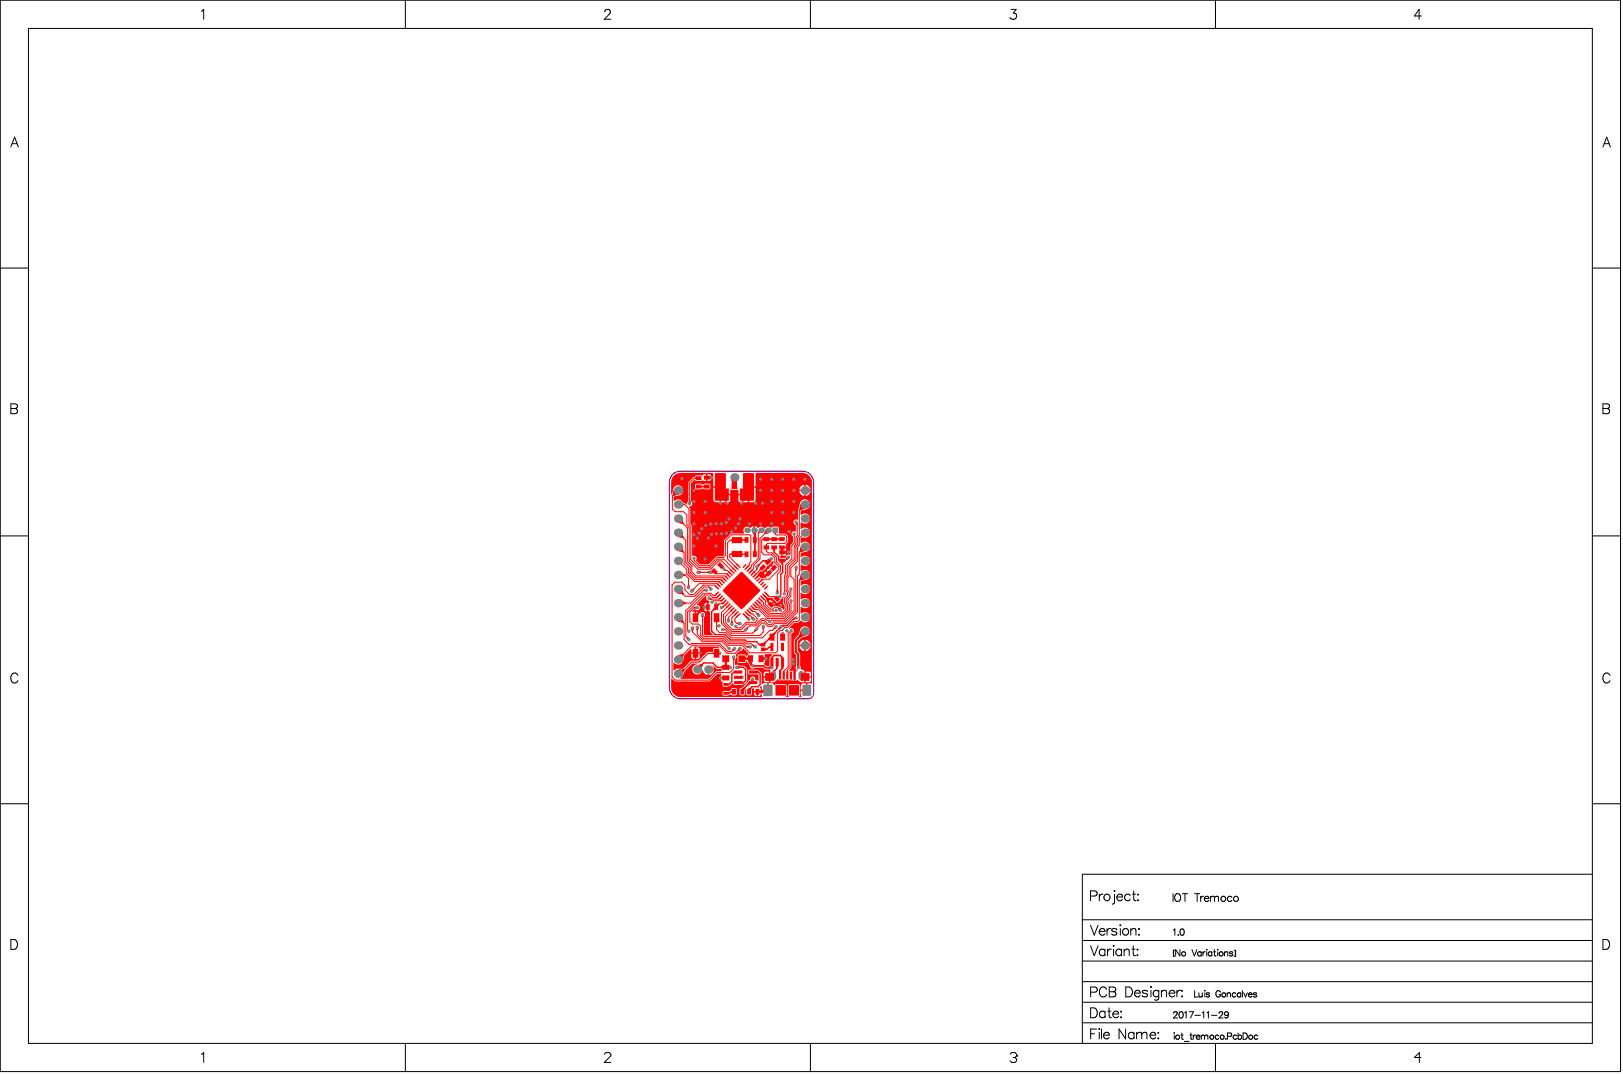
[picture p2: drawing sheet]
<svg xmlns="http://www.w3.org/2000/svg" width="487mm" height="322mm" viewBox="0 0 487 322" stroke-linecap="round" stroke-linejoin="round" font-family="sans-serif">
<g fill="none" stroke="#000" stroke-width=".3">
<path d="M.1 .1h486v321.3h-486zM8.5 8.5h469.1v304.4h-469.1zM60.4 3.4l.7-.6v3M121.6 .1v8.4M181.4 3.5l.1-.4 .5-.3h.5l.5 .3a.92 .92 0 0 1-.3 1.3l-1.4 1.4h1.9M243.1 .1v8.4M303.3 2.8h1.5l-.8 1.1a.99 .99 0 0 1 .9 1.4 .99 .99 0 0 1-1.6 .3l-.3-.4M364.6 .1v8.4M426.4 4.8h-2.1l1.4-2v3M3.3 44.1l1.1-3 1.1 3M3.7 43.1h1.4M480.8 44.1l1.1-3 1.2 3"/>
<path d="M481.2 43.1h1.4M.1 80.4h8.4M477.6 80.4h8.5M3.3 121.1h1.2l.6 .3 .1 .6-.3 .4-.4 .1a.78 .78 0 0 1 .8 .8 .78 .78 0 0 1-.8 .8h-1.2zM3.3 122.5h1.2M480.8 121.1h1.3l.5 .3 .2 .6-.3 .4-.4 .1a.78 .78 0 0 1 .7 .8 .78 .78 0 0 1-.7 .8h-1.3zM480.8 122.5h1.3M.1 160.7h8.4M477.6 160.7h8.5M5.4 202.6a1.09 1.09 0 0 0-1.3-.8 1.09 1.09 0 0 0-.8 1.2 1.3 1.3 0 0 0 .2 1.4 1.3 1.3 0 0 0 1.4 .3l.5-.6M482.9 202.6a1.09 1.09 0 0 0-1.2-.8 1.09 1.09 0 0 0-.9 1.2 1.3 1.3 0 0 0 .3 1.4 1.3 1.3 0 0 0 1.4 .3l.4-.6M.1 241h8.4"/>
<path d="M477.6 241h8.5M324.7 275.8h152.9M327.1 277.5l1.1 2.9 1.2-2.9M327.1 268.7h1.3a.78 .78 0 0 0 .7-.8 .78 .78 0 0 0-.7-.7h-1.3v2.9M329.7 279.3a.93 .93 0 0 0 .6 1.1 .93 .93 0 0 0 1.1-.4M329.7 268.2v1.9M329.9 278.9a.82 .82 0 0 1 .9-.4 .82 .82 0 0 1 .6 .8h-1.7zM330.9 268.2a.95 .95 0 0 0-1.2 .8M332.1 278.5v1.9M333.2 278.5a.95 .95 0 0 0-1.1 .8M334.3 267v.3zM334.3 268.2v2.3l-.1 .5-.6 .1"/>
<path d="M335 278.9a.89 .89 0 0 0-1.5 0l.1 .3 1.3 .4 .1 .4a.89 .89 0 0 1-1.5 0M335 269a.93 .93 0 0 0 .6 1.1 .93 .93 0 0 0 1.1-.4M335.1 268.6a.82 .82 0 0 1 1-.5 .82 .82 0 0 1 .6 .9h-1.7zM336 277.3v.3zM336 278.5v1.9M339 268.6a.94 .94 0 0 0-1.4-.2 .94 .94 0 0 0 0 1.4 .94 .94 0 0 0 1.4-.1M339.2 279l.7-.5 .7 .1 .1 1.8M339.2 278.5v1.9M339.7 268.2h.9M340.1 267.2v2.4l.1 .4 .6 .1M341.3 269.8v.3zM341.3 268.2v.2z"/>
<path d="M341.7 278.5v.3zM351.9 268v2.3M352 278.9l.4-.3v1.9M352.8 268.1a1.16 1.16 0 0 1 1.4 .8 1.16 1.16 0 0 1-.7 1.4 1.21 1.21 0 0 1-1.2-.8 1.21 1.21 0 0 1 .5-1.4zM354.2 278.7l.3-.1a.98 .98 0 0 1 .7 .9 .98 .98 0 0 1-.7 1 1.21 1.21 0 0 1-.3-1.8zM354.7 268h1.5M355.4 268v2.3M358.3 268h1.6M359.1 268v2.3M360.1 268.8v1.5M361 268.8a.75 .75 0 0 0-.9 .7M361.2 269.5v.2a.71 .71 0 0 0 .6 .6 .71 .71 0 0 0 .8-.3"/>
<path d="M361.6 268.9h.8l.2 .6h-1.4zM363.1 269.2l.5-.4 .6 .1 .1 .3M363.1 268.8v1.5M364.3 269.2l.5-.4 .6 .1 .1 1.4M364.3 269.2v1.1M369.5 269.1a.74 .74 0 0 0-1.1-.1 .74 .74 0 0 0 0 1.1 .74 .74 0 0 0 1.1-.1M477.6 262.2h-152.9v50.7M3.3 281.8h.9a1.58 1.58 0 0 1 1.1 1.4 1.58 1.58 0 0 1-1.1 1.5h-.9zM324.7 294.4h152.9M324.7 288.2h152.9M324.7 282h152.9M327.1 283.7l1.1 2.9 1.2-2.9"/>
<path d="M327.1 297.5h1.3a.78 .78 0 0 0 .7-.7 .78 .78 0 0 0-.7-.8h-1.3v3M331.4 285.1a.94 .94 0 0 0-1.4-.2 .94 .94 0 0 0 0 1.4 .94 .94 0 0 0 1.4-.1M331.4 284.6v2M331.9 296.7a1.09 1.09 0 0 0-1.2-.7 1.09 1.09 0 0 0-.9 1.1 1.29 1.29 0 0 0 .3 1.4 1.29 1.29 0 0 0 1.4 .3l.4-.5M332.2 284.6v2M332.7 296h1.3l.6 .3v.8l-.6 .3a.78 .78 0 0 1 .7 .8 .78 .78 0 0 1-.7 .8h-1.3zM332.7 297.4h1.3M333.3 284.6a.95 .95 0 0 0-1.1 .9M333.9 283.7h.3zM334 284.6v2M336.4 285.1a.94 .94 0 0 0-1.4-.2 .94 .94 0 0 0 0 1.4 .94 .94 0 0 0 1.4-.1M336.4 284.6v2"/>
<path d="M337.2 285.2l.7-.6 .7 .2 .1 1.8M337.2 284.6v2M337.7 296h1a1.58 1.58 0 0 1 1 1.5 1.58 1.58 0 0 1-1 1.5h-1zM339.5 284.6h1M339.9 283.7v2.3l.2 .5 .5 .1M340.3 297.8a.93 .93 0 0 0 .6 1.1 .93 .93 0 0 0 1.1-.4M340.5 297.4a.82 .82 0 0 1 .9-.4 .82 .82 0 0 1 .6 .8h-1.7zM341.2 284.6v.3zM341.2 286.3v.3zM341.7 280.2v.2zM344.2 297.4a.89 .89 0 0 0-1.6 0l.2 .3 1.2 .4 .2 .4a.89 .89 0 0 1-1.6 0M345.2 295.9v.2z"/>
<path d="M345.2 297v2M347.6 297.4a.94 .94 0 0 0-1.4-.1 .94 .94 0 0 0 0 1.4 .94 .94 0 0 0 1.4-.2M347.6 297v2.2a.78 .78 0 0 1-.5 .7 .78 .78 0 0 1-.8-.1M348.4 297.5l.7-.5 .7 .1 .1 1.9M348.4 297v2M350.7 297.8a.93 .93 0 0 0 .5 1.1 .93 .93 0 0 0 1.2-.4M351.1 297.1a.78 .78 0 0 1 .9-.1 .78 .78 0 0 1 .4 .8h-1.7zM352 285v1.8M352.4 285h-.4v1.8h.4M353 297v2M353.4 280.4h.1zM353.9 284.8v1.9l-1.2-1.9v1.9"/>
<path d="M354.1 297a.95 .95 0 0 0-1.1 .8M354.4 298.8h.3zM354.6 297v.3zM357.5 284.8l.8 1.9 .7-1.9M358.3 297.1v1.9h1.1M359.6 297.7l.1 1.2 .5 .1 .4-.4M360.3 285.7a.61 .61 0 0 0-.9-.1 .61 .61 0 0 0 0 .9 .61 .61 0 0 0 .9-.1M360.3 285.4v1.3M360.6 297.7v1.3M360.8 285.4v1.3M361.4 297v.2zM361.4 297.7v1.3"/>
<path d="M361.5 285.4l-.4 .1-.3 .5M362 284.7v.2zM362 285.4v1.3M362.8 298l-.3-.3-.7 .3 .9 .5v.4l-.5 .1-.4-.3M363.5 285.7a.61 .61 0 0 0-.9-.1 .61 .61 0 0 0 0 .9 .61 .61 0 0 0 .9-.1M363.5 285.4v1.3M364 285.4h.6M364.3 284.8v1.5l.1 .3 .3 .1M365.2 284.8h.2zM365.3 285.4v1.3M366.1 297.6a.7 .7 0 0 0-.8-.5 .7 .7 0 0 0-.6 .7v.5a.68 .68 0 0 0 .7 .7 .68 .68 0 0 0 .7-.7h-.5M367.3 285.4v1.3"/>
<path d="M367.3 285.8l.4-.4 .5 .1 .1 1.2M368.1 298.1l.5-.4 .4 .1 .1 1.2M368.1 297.7v1.3M369.8 285.7l-.4-.3-.6 .3 .9 .5v.4l-.6 .1-.3-.3M370.2 285h.4v1.8h-.4M370.5 285v1.8M370.7 298a.61 .61 0 0 0-.9-.1 .61 .61 0 0 0 0 .9 .61 .61 0 0 0 .9-.1M372.2 298a.61 .61 0 0 0-.9-.1 .61 .61 0 0 0 0 .9 .61 .61 0 0 0 .9-.1M372.2 297.7v1.3M372.7 297.1v1.9M373.1 297.7l.5 1.3 .6-1.3M374.5 298.3l.1 .4 .3 .3 .7-.3"/>
<path d="M374.7 297.8h.7l.2 .5h-1.1zM377 298l-.4-.3-.6 .3 .9 .5v.4l-.6 .1-.3-.3M480.8 281.8h1a1.58 1.58 0 0 1 1 1.4 1.58 1.58 0 0 1-1 1.5h-1zM60.4 316.2l.7-.5v2.9M121.6 312.9v8.5M181.3 316.2l.5-.5h.9l.5 .5v.4l-1.9 2h1.9M243.1 312.9v8.5M303 316.2l.5-.5h1l.4 .5v.4M304 317.1h.5M304.5 317.1l.4 .5v.5l-.4 .5h-1l-.5-.5M304.9 316.6h.1M304.9 316.6l-.4 .5"/>
<path d="M324.7 306.7h152.9M324.7 300.6h152.9M327.1 302.3h1a1.58 1.58 0 0 1 1.1 1.4 1.58 1.58 0 0 1-1.1 1.5h-1zM327.1 310h1.2M329 308.6h-1.9v3M329.7 308.5v.2zM329.7 309.6v2M330.4 308.6v3M331 310.4a.93 .93 0 0 0 .6 1.1 .93 .93 0 0 0 1.1-.4M331.2 310a.82 .82 0 0 1 .9-.4 .82 .82 0 0 1 .6 .8h-1.7zM331.5 303.7a.94 .94 0 0 0-1.4-.2 .94 .94 0 0 0 0 1.4 .94 .94 0 0 0 1.4-.1M331.5 303.2v2"/>
<path d="M332.3 303.2h.9M332.7 302.3v2.4l.1 .4 .6 .1M333.8 304.1a.93 .93 0 0 0 .6 1 .93 .93 0 0 0 1.1-.3M334.2 303.4a.78 .78 0 0 1 .9-.1 .78 .78 0 0 1 .4 .8h-1.7zM336.3 304.9v.3zM336.3 303.2v.3zM337.6 308.6v3l-1.9-3v3M340.1 310a.94 .94 0 0 0-1.3-.1 .94 .94 0 0 0 0 1.4 .94 .94 0 0 0 1.3-.2M340.1 309.6v2M340.9 310.1l.7-.5 .7 .1 .2 .4M340.9 309.6v2M342.5 310.1l.7-.5 .7 .1 .1 1.9"/>
<path d="M342.5 310.1v1.5M345 310.4a.93 .93 0 0 0 .5 1.1 .93 .93 0 0 0 1.2-.4M345.4 309.7a.78 .78 0 0 1 .9-.1 .78 .78 0 0 1 .4 .8h-1.7zM347.4 309.6v.3zM347.4 311.3v.3zM352 303.8l.4-.4 .6 .1 .1 .3-.2 .6-.9 .9h1.2M352.1 309.8h.2zM352.2 310.4v1.3M353.9 303.5l.3-.1a.98 .98 0 0 1 .7 .9 .98 .98 0 0 1-.7 1 1.21 1.21 0 0 1-.3-1.8zM354.2 310.4h.7M354.5 309.8v1.5l.1 .3 .4 .1M355.2 312.3h1.5"/>
<path d="M355.3 303.8l.5-.4v1.9M356.7 303.4h1.3l-.9 1.9M356.9 310.4h.7M357.2 309.8v1.5l.1 .3 .4 .1M357.9 310.4v1.3M358.4 304.5h1.7M358.7 310.4l-.5 .1-.3 .5M358.8 311l.1 .4 .4 .3 .6-.3M359.1 310.5h.6l.2 .5h-1.1zM360.3 310.8l.5-.4 .4 .1 .1 .3M360.3 310.4v1.3M360.6 303.8l.5-.4v1.9"/>
<path d="M361.3 310.8l.5-.4 .4 .1 .1 1.2M361.3 310.8v.9M362 303.8l.5-.4v1.9M363.4 304.5h1.6M364.6 312.9v8.5M365.6 310.7a.61 .61 0 0 0-.9-.1 .61 .61 0 0 0 0 .9 .61 .61 0 0 0 .9-.1M365.7 303.8l.4-.4 .5 .1 .2 .3-.3 .6-.9 .9h1.3M367.6 311.6h.2zM368.2 310.8l1.1-.1 .1-.7-1.2-.2v1.9M368.5 304a.9 .9 0 0 1-.8 1.3l-.3-.3M371 310.7a.61 .61 0 0 0-.9-.1 .61 .61 0 0 0 0 .9 .61 .61 0 0 0 .9-.1M371.4 310.7a.61 .61 0 0 1 .9-.1 .61 .61 0 0 1 0 .9 .61 .61 0 0 1-.9-.1"/>
<path d="M371.4 309.8v1.9M372.9 309.8h.6a1.02 1.02 0 0 1 .7 .9 1.02 1.02 0 0 1-.7 1h-.6zM377.2 310.7a.61 .61 0 0 0-.9-.1 .61 .61 0 0 0 0 .9 .61 .61 0 0 0 .9-.1M426.2 317.1h-1.9l1.4-1.4v2.9"/>
<circle cx="332" cy="269.1" r=".98"/>
<circle cx="337.6" cy="279.5" r=".98"/>
<circle cx="367" cy="269.5" r=".77"/>
<circle cx="370.7" cy="269.6" r=".77"/>
<circle cx="355" cy="286" r=".63"/>
<circle cx="366.3" cy="286.1" r=".62"/>
<circle cx="367.1" cy="298.4" r=".62"/>
<circle cx="353.3" cy="311" r=".62"/>
<circle cx="363.5" cy="311.1" r=".63"/>
<circle cx="366.6" cy="311" r=".63"/>
<circle cx="367.9" cy="304" r=".59"/>
<circle cx="375.1" cy="311.1" r=".63"/>
</g>
<path d="M201.8 142.3a3.3 3.3 0 0 1 2.3-1h36.6a3.3 3.3 0 0 1 3.4 3.3v63.3l-.3 .8-.6 .6-.8 .3h-38.3a3.3 3.3 0 0 1-3.3-3.4v-61.6a3.3 3.3 0 0 1 1-2.3z" fill="none" stroke="#800080" stroke-width=".34"/>
<g fill="#f00">
<path d="M204.7 176.5l.4 1.7-.2 .2-1.7-.5z"/>
<path d="M204.7 163.8l.4 1.7-.2 .2-1.7-.5z"/>
<path d="M204.7 159.6l.4 1.7-.2 .1-1.7-.4z"/>
<path d="M206.1 191l.6 .3-.6 .6-.2-.7z"/>
<path d="M207.3 188.6h.8l-.3 .7h-.2z"/>
<path d="M207.4 176.8l.6-.3 .2 .2-.2 .7z"/>
<path d="M206.4 175.3h.3l.3 .6h-.9z"/>
<path d="M206.8 150.1h.2l.3 .7h-.8z"/>
<path d="M208.7 188.4h.9l-.3 .7h-.3z"/>
<path d="M208.8 183.9l.6-.3 .3 .3-.3 .6z"/>
<path d="M210.3 184.6h.8l-.2 .6h-.3z"/>
<path d="M210.8 182l.5 .6-.5 .3-.3-.3z"/>
<path d="M211.1 176.9l.3-.2v.6l-.3-.2z"/>
<path d="M209.7 171.2l.6 .3v.3l-.6 .3z"/>
<path d="M213.8 195.8l.3-.2v.7l-.3-.2z"/>
<path d="M214.7 186.6h.5l-.1 .2z"/>
<path d="M215.1 178.9l.2 .2-.1 .1z"/>
<path d="M214.5 178.3l.2 .3-.2 .1z"/>
<path d="M215.1 174.9l.2 .1-.2 .3-.2-.2z"/>
<path d="M214.5 175.5l.2 .1-.2 .3-.2-.2z"/>
<path d="M215 171.8l.1 .2h-.3z"/>
<path d="M213.5 171.3l.6 .7-.5-.2-.3-.3z"/>
<path d="M213.5 171.3l.5 .2v.3l-.5 .2z"/>
<path d="M212.2 171.5l.6-.3v.9l-.6-.3z"/>
<path d="M212.8 142.7l.5 .3v.5l-.5 .2z"/>
<path d="M212.5 143l.5-.2v.9l-.5-.2z"/>
<path d="M218.3 207.5l.4 .2v.4l-.4 .2z"/>
<path d="M218.3 204.9l.3 .1v.5l-.3 .1z"/>
<path d="M217.3 198.6h.8l-.2 .4h-.4z"/>
<path d="M217.5 199h.4l.2 .4h-.8z"/>
<path d="M217.2 188.5l.3 .2v.2l-.3 .2z"/>
<path d="M218 181.8l.3 .3-.3 .1-.1-.1z"/>
<path d="M217.4 181.2l.3 .3-.2 .2-.2-.2z"/>
<path d="M216.8 180.7l.3 .2-.3 .3-.2-.3z"/>
<path d="M216 180l.4-.1 .1 .4h-.4z"/>
<path d="M216.6 181.7l.5-.1 .1 .3-.3 .5z"/>
<path d="M216.9 173.2l.2 .1-.3 .2z"/>
<path d="M216.3 173.7l.2 .1-.3 .3z"/>
<path d="M215.7 174.3l.2 .1-.3 .3-.1-.2z"/>
<path d="M218.1 172l.2 .1-.3 .3-.1-.3z"/>
<path d="M216.5 170.3l.3-.3v.4z"/>
<path d="M217.2 171l.4-.3 .1 .3-.2 .2z"/>
<path d="M216.5 169.8l.6 .2-.6 .6-.2-.6z"/>
<path d="M219.3 207.2h.3v.5l-.3-.1z"/>
<path d="M219.7 197.4h.8l-.3 .6h-.2z"/>
<path d="M221.5 194.4l.6 .6-.7 .2-.1-.2z"/>
<path d="M219.8 194.4l.6 .6-.6 .3-.2-.2z"/>
<path d="M221.1 186.8l.6-.2-.1 .8-.5-.3z"/>
<path d="M220.9 184.8l.3 .2-.2 .2-.2-.2z"/>
<path d="M220.4 184.2l.2 .3-.2 .1-.2-.2z"/>
<path d="M219.8 183.6l.2 .3-.2 .1-.2-.2z"/>
<path d="M219.2 183l.3 .3-.3 .1-.2-.2z"/>
<path d="M219.8 170.2l.2 .1-.2 .3-.2-.2z"/>
<path d="M219.2 170.8l.3 .1-.3 .3-.2-.3z"/>
<path d="M220.4 169.6l.2 .1-.2 .3-.2-.2z"/>
<path d="M221 169l.2 .1-.3 .3-.1-.2z"/>
<path d="M219.2 161.9l.3-.2v.5z"/>
<path d="M219.7 143.8h1.2l.2 1.2h-1.6z"/>
<path d="M219.3 143.9h2l-.4 1.3h-1.2z"/>
<path d="M222.6 204.3l.4 .2v.4l-.4 .2z"/>
<path d="M224.7 204.3l.5 .9-.8 .3-.1-.6z"/>
<path d="M223.6 197l.5 .3v.5l-.5 .3z"/>
<path d="M224.7 198.6h.9l-.2 .4h-.5z"/>
<path d="M223.9 197.3l.5-.3v1.1l-.5-.3z"/>
<path d="M224.1 193.9l.6-.3v.8l-.6-.3z"/>
<path d="M223.5 188.4l.7-.2 .2 .1-.3 .7z"/>
<path d="M223.9 184.8l.2 .2-.2 .2-.3-.2z"/>
<path d="M225.1 183.6l.1 .2-.2 .2-.2-.1z"/>
<path d="M224.5 184.2l.1 .2-.1 .2-.3-.1z"/>
<path d="M224 185l.7 .2-.6 .6-.3-.7z"/>
<path d="M224.8 170.3l.2-.1 .2 .2-.1 .2z"/>
<path d="M224.2 169.7l.3-.1 .1 .2-.1 .2z"/>
<path d="M223.1 161.8l.3-.1v.5z"/>
<path d="M222.7 161.7l.2 .1-.2 .4z"/>
<path d="M227.8 206.9l.5 .3v.5l-.5 .2z"/>
<path d="M228.4 207.2l.5-.3v1l-.5-.2z"/>
<path d="M227.1 201.2l.4 .1v.5l-.4 .1z"/>
<path d="M225.9 193.3l.6 .2-.5 .6-.3-.5z"/>
<path d="M226.4 188.6l.6 .6-.6 .2-.2-.2z"/>
<path d="M227.1 183.8l.6 .2-.6 .6-.2-.6z"/>
<path d="M226.3 182.4l.1 .3-.2 .1-.2-.1z"/>
<path d="M226.6 182.1l.2-.3 .2 .3-.2 .1z"/>
<path d="M227.2 181.5l.2-.3 .2 .3-.2 .2z"/>
<path d="M228 180.7l.2 .2-.2 .2-.3-.2z"/>
<path d="M228.6 180.1l.2 .2-.2 .2-.3-.2z"/>
<path d="M228.3 173.8l.3-.1 .2 .2-.2 .2z"/>
<path d="M228 170.6l.4 .3h-.5z"/>
<path d="M226 171.5l.2-.2 .3 .2-.2 .3z"/>
<path d="M226.6 172.1l.2-.2 .2 .2-.2 .3z"/>
<path d="M226.8 170.5h.4v.2h-.3z"/>
<path d="M226.2 164.9h.5l.2 .5h-1z"/>
<path d="M225.9 162.7h1l-.2 .5h-.5z"/>
<path d="M226.2 160.6h.5l.2 .5h-1z"/>
<path d="M227.5 159.3l.5 .5-.4 .2-.2-.2z"/>
<path d="M225.7 159.7l1.2-.3-.2 1-.5 .2z"/>
<path d="M231 201.9l1.2-.3-.1 .3z"/>
<path d="M231.3 201.6l-.1 1.3-.3-.6z"/>
<path d="M229 197l.5 .3v.5l-.5 .3z"/>
<path d="M230.8 193.8l.3-.1v.6l-.3-.1z"/>
<path d="M229.5 194.3l.5 .2v.4l-.5 .3z"/>
<path d="M230.8 190.8v1.2v-.1l-.3 .1z"/>
<path d="M230.4 180.7l.4-.1-.3 .3z"/>
<path d="M229.8 178.9l.1 .2-.2 .2-.2-.1z"/>
<path d="M230.4 178.3l.1 .2-.2 .2-.2-.1z"/>
<path d="M231.4 170.7l.4 .4-.3 .1-.3-.2z"/>
<path d="M230.9 171.1l.3-.1 .3 .2-.2 .4z"/>
<path d="M229.4 172.3l.2-.2 .6 .7-.7-.2z"/>
<path d="M231.3 170.6l.6-.3 .2 .3-.2 .6z"/>
<path d="M230.8 171l.6 .6-.6 .3-.2-.3z"/>
<path d="M230.7 167.7l.4-.2 .3 .3-.1 .5z"/>
<path d="M229.5 168l.9-.3-.9 .9 .1-.2h-.3z"/>
<path d="M230.8 167.5l.6 .6-.5 .3-.3-.3z"/>
<path d="M229.7 163.3l.4 .3h-.5z"/>
<path d="M229.6 164.7h.5l-.1 .3z"/>
<path d="M230.7 161.4l.3 .1-.3 .4z"/>
<path d="M231.1 161.5l.3-.1v.5z"/>
<path d="M235 201.3l.2 .2z"/>
<path d="M233.8 201.1h.5v.4h-.6z"/>
<path d="M234.4 187.4h.7l.1 .4-.4 .3z"/>
<path d="M233.8 187.9l.6 .6-.6 .2-.3-.3z"/>
<path d="M233.3 181.4l.6-.3v.8l-.6-.2z"/>
<path d="M233.1 178.9l.5-.2 .2 .3-.1 .5z"/>
<path d="M233 176.9h.3l.3 .6h-.9z"/>
<path d="M232.7 179.1l.3 .3-.2 .2-.3-.3z"/>
<path d="M234.2 168.7h.7l-.1 .4h-.5z"/>
<path d="M233.7 167.6v.7l-.3-.4z"/>
<path d="M234.3 164.6h.5l.3 .5h-1z"/>
<path d="M234.1 164.7h1l-.3 .6h-.5z"/>
<path d="M233 161.4l.3 .1-.3 .4z"/>
<path d="M233.5 161.5l.2-.1v.5z"/>
<path d="M238.1 201h.4l.1 .5h-.6z"/>
<path d="M236 201.2l.4 .3h-.5z"/>
<path d="M237.5 198.2h.9l-.2 .5h-.5z"/>
<path d="M237.7 198.1h.5l.2 .6h-.9z"/>
<path d="M237.5 199.3h.9l-.2 .6h-.5z"/>
<path d="M237.9 185.5l.5-.5 .1 .8-.4 .1z"/>
<path d="M236.3 164.7h.5l.1 .6h-.8z"/>
<path d="M236.4 159.8h.6v.5h-.5z"/>
<path d="M240.2 163.8l1.4 1.4-1.7 .5-.2-.2z"/>
<path d="M203.2 196.5l1.7-.4 .2 .2-.4 1.7z"/>
<path d="M204.7 184.9l.4 1.7-.2 .2-1.7-.4z"/>
<path d="M204.7 155.3l.4 1.7-.2 .2-1.7-.4z"/>
<path d="M209 199.5l1.6-.5 .3 .3-.5 1.6z"/>
<path d="M210.8 145.7l.4-.1v.6l-.4-.1z"/>
<path d="M210.4 145.6l.4 .1v.4l-.4 .1z"/>
<path d="M214.2 182.1l.4 .8-.6 .3-.1-.5z"/>
<path d="M213.1 179.2l.5 .3-.2 .3-.6 .1z"/>
<path d="M212.7 175.9l.5 .2-.5 .6-.2-.6z"/>
<path d="M216.2 199.9l.5-.2v.9l-.5-.2z"/>
<path d="M216.2 203.1l.5-.3v1l-.5-.2z"/>
<path d="M216.4 202.9l.6 .2v.5l-.6 .1z"/>
<path d="M221.3 199.7l.6 .2v.4l-.6 .2z"/>
<path d="M219.4 186.3h.2l.3 .6h-.8z"/>
<path d="M219.2 166l.3-.1v.5z"/>
<path d="M220.5 166h.4v.3h-.4z"/>
<path d="M221.3 166.1h.4v.2l-.4 .1z"/>
<path d="M222.3 206.6l.7-.4 .6 .2-.4 .7z"/>
<path d="M224.3 206.6l.6-.3h.6l-.2 .4z"/>
<path d="M223.1 166.1l.3-.1v.5z"/>
<path d="M222.7 166l.2 .1-.2 .4z"/>
<path d="M227.8 193.1l.5-.2v.9l-.5-.3z"/>
<path d="M226.1 199.3l.6 .1v.6l-.6 .1z"/>
<path d="M227.2 172.7l.2-.3 .3 .3-.3 .2z"/>
<path d="M227 169.5l.5-.3 .3 .3-.2 .6z"/>
<path d="M231.1 199.7h.9l-.2 .5h-.5z"/>
<path d="M230.6 200l.6-.2v.9l-.5-.2z"/>
<path d="M231.3 199.3h.5l.2 .6h-.9z"/>
<path d="M229.6 158.9l.9 1-1.1 .3-.1-.2z"/>
<path d="M232.7 199.7h.8l-.2 .5h-.4z"/>
<path d="M234.3 199.7h.8l-.1 .5h-.5z"/>
<path d="M233.6 182.3l.6 .2-.6 .6-.2-.6z"/>
<path d="M233.4 178.8l.4 .7-.5 .1-.2-.4z"/>
<path d="M240.2 189.2l1.4 1.4-1.5 .5-.5-.4z"/>
<path d="M240.2 172.3l1.4 1.4-1.7 .4-.2-.2z"/>
<path d="M240.2 151.1l1.4 1.4-1.7 .5-.2-.2z"/>
<path d="M203.7 200.8l.9 .1 .6-.3 .1 .3-.7 1.5z"/>
<path d="M204.2 179.9l1.5 .9v.2l-1.5 .9z"/>
<path d="M204.5 150.7l.8 .5v.2l-.8 .5z"/>
<path d="M202.2 146.9l1.4 1.4-1.7 .5-.2-.2z"/>
<path d="M218.4 185.3h.2l.3 .6h-.8z"/>
<path d="M215.3 181.2l.3-.2-.2 1z"/>
<path d="M218.6 182.4l.3 .3-.3 .1-.1-.1z"/>
<path d="M208.2 182.1l.6-.3v.9l-.6-.3z"/>
<path d="M218.6 171.4l.3 .1-.3 .3-.1-.3z"/>
<path d="M208.5 143.3l.3-.1v.5z"/>
<path d="M225.5 203.7h.5l.3 .6h-1z"/>
<path d="M225.4 204.1h.7l-.1 .5h-.5z"/>
<path d="M231.8 201.2l.5-.3 .4 .1-.1 .5z"/>
<path d="M225.3 198.9l.5 .3-.6 .5-.2-.4z"/>
<path d="M228.8 197.3l.6-.2v.9l-.6-.2z"/>
<path d="M232.3 187.9l.6 .6-.7 .2-.2-.2z"/>
<path d="M228.5 188.1h.9l-.3 .7h-.3z"/>
<path d="M225.7 183l.1 .2-.2 .2-.2-.1z"/>
<path d="M225.5 185l.6 .2-.6 .6-.2-.7z"/>
<path d="M231.9 181.2l.5 .2v.3l-.5 .2z"/>
<path d="M232.4 178.8l-.1 .3z"/>
<path d="M225.4 170.9l.2-.1 .2 .1-.1 .3z"/>
<path d="M231.8 164.7h.8l-.2 .5h-.4z"/>
<path d="M228.8 161.5l.2-.1v.5z"/>
<path d="M232.3 159.9h.5l-.1 .2z"/>
<path d="M238.4 170.5l.8 .1-.4 .5h-.2z"/>
<path d="M236 167l.6 .6-.6 .3-.3-.3z"/>
<path d="M235.6 165.4l.5-.2 .1 .8-.5-.1z"/>
<path d="M238.7 157.1l.6-.4v.7l-.3 .1z"/>
<path d="M204.3 171.6l1.2 .7v.3l-1.2 .7z"/>
<path d="M228.9 192.8l.6-.3 .3 .2-.3 .6z"/>
<path d="M228.3 197.3h1.2v-1.1h2l.1 .2-.7 .9-.1 2.3-.2 .1h-.8l-.7-.5 .3-.5 .1-.9h-1.2z"/>
<path d="M229.2 179.5l.1 .2-.1 .2-.3-.1z"/>
<path d="M231.6 190l.6-.3 .4 .2-.3 .6z"/>
<path d="M239.1 199.4h.6l.1 .5h-.8z"/>
<path d="M235.4 165.1l.5 .3v.5l-.5 .3z"/>
<path d="M211.4 178.8h.4a1.2 1.2 0 0 0 1 1.5l-.3 .5v2.5l.5 .2v5.7l.9 1.1-.1 .2h-2.4l-.3-.3 .1-5.1a.82 .82 0 0 0 .1-1.3 .82 .82 0 0 0-1.2 .1l-.6-.4h-.7v1.7h-.4v-1.7h-.6l-.2-.2 .7-.6a.81 .81 0 0 0 1.4 0 .81 .81 0 0 0-.5-1.3l-.2-.1zM211.5 181l-.2 .9h.8v-1.1zM211.3 182.3l.2 .9 .6 .1v-1z"/>
<path d="M228.2 171.2l.7 .1 2.7-3h.4v.6l-.4 .5 .7 .8-.3 .3-.7-.8-.6 .9-.7 .5 .7 .7v.3l-.9 .9v.3l-1.5 .1-.5-.7-.8 .7-.3-.3zM229.7 171.4l-.5 .7 .3 .6 .7-.7z"/>
<path d="M229.3 178.4l.8 .8 1.6 .1 1.5 1.5 .9-.8 .6-1.1h.3v2.1l.4 .6v1l-.5 .2-.2-.3-1.4-.7-.6-.1-.6-.9-.7 .7h-.3l-1.1-1-.2-1-.8-.8zM230.7 180.1l-.2 .2 .7 .7 .6-.5-.5-.5z"/>
<path d="M202 198.8l.2-.1a1.6 1.6 0 0 0 1.9 .5 1.6 1.6 0 0 0 .9-1.7l.3-1.1 1.9-1.8 .2 .1v1h1v-1.6h-.3l-.1-.2h7.5l.2 .2-.1 .2-1.6 .1-.2 1.1h-1.6l-2.6 2.6-2.3 .1-2.3 2.2-.7 .2a1.96 1.96 0 0 0-2.1 .5l-.2-.1zM208.8 194.1v1.6h1.1l-.2-1.4zM208.8 196.1v1.6l.7-.1 .3-.3 .1-1.2zM207.4 196.1l.1 1.4 .9 .2v-1.6z"/>
<path d="M207.6 199h1.6l.1 .2a1.52 1.52 0 0 0-1.7 1.3 1.52 1.52 0 0 0 1.2 1.7 1.52 1.52 0 0 0 1.8-1.1l.2 .1a1.65 1.65 0 0 0 1.5 1.2v-1.6l.2-.2h1.6l-.4-.9 .2-.2 1.1 1.1h1.4l.2 .5-.1 .2h-1.7l-2.2 2.3h-8.4l1.3-2.5zM212.7 201v1.4h.2a1.65 1.65 0 0 0 1.2-1.4z"/>
<path d="M202.1 142.7l.9-.7 1.1-.2h9.7l.2 .2v3.8h2.1l.2 .2v4.6h1.3v-2.3l.2-.2h1.2v-1.2l.3-.1 2.2 .1v1.2h1.3l.2 .2v2.3h1.3v-4.6l.2-.2h2.1v-3.8l.1-.2h14a2.81 2.81 0 0 1 2.8 2.8v60.3h-1.3v2.1l-.2 .2h-1.8l.1 1.8h-.5l-.1-.2 .3-.5v-2.5l-.3-.6h-2.8l-.4 .2-.2 2.9 .4 .5-.1 .2h-.8l-.1-.2 .3-.5-.2-2.9-2.9-.2-.6 .3-1-.7h-.7v2.2l-.3 .2h-1.8v1.8h-24.4a2.81 2.81 0 0 1-2.8-2.8v-2.6l.2-.1 1.1 .9h10.1l2.5-2.3h1.2l-.2 1h1.5v.4h-1.5l.1 .6 .5 .5-.1 1 .2 .3h1.5l1.3-1.1 .6 .6h2.2l.8-.3 .8-1v-3.5l-.9-.9-2.7-.4 .1-1.5a1.25 1.25 0 0 0 .1-1.5l.9-.9 1-.4 .4-.6 1.6 1.6-.1 .2-.5 .7-.6-.6-2 .1-.1 2.1 .4 .3h1.7l.6-.6 .2 .5 .4 .1 .4 .9a.93 .93 0 0 0 1.5 .5h2.3l.6 .5 1.7 .2v3.7h1.1l.7-.5 .3-.5 .5 .4 3.1-.1 1.3 .3v-3.2l-.4 .2h-.8l-.1-.2 .6-.8v-10.2l.3-.1a.83 .83 0 0 0 .3-1.2 .83 .83 0 0 0-1.3-.1v-.3l1.6-1.5 1.1-.1 .9-.6a1.53 1.53 0 0 0 2.2 .1 1.53 1.53 0 0 0 0-2.2 1.53 1.53 0 0 0-2.2 0h-.2v-2h.3a1.53 1.53 0 0 0 2.1 0 1.53 1.53 0 0 0 0-2.2 1.53 1.53 0 0 0-2.2 0l-.2-.1v-1.9l.3-.1a1.53 1.53 0 0 0 2.1 0 1.53 1.53 0 0 0 0-2.1 1.53 1.53 0 0 0-2.2 0l-.2-.1v-1.2l1.3-.3a1.55 1.55 0 0 0 1.5-2.1 1.55 1.55 0 0 0-2.6-.5l-.2-.1v-2h.3a1.53 1.53 0 0 0 2.1 0 1.53 1.53 0 0 0 0-2.2 1.53 1.53 0 0 0-2.2 0h-.2v-1.3l1.3-.3a1.55 1.55 0 0 0 1.5-2.1 1.55 1.55 0 0 0-2.6-.5l-.2-.1v-1.2l.6-.5a1.53 1.53 0 0 0 2-.5 1.53 1.53 0 0 0-.3-2 1.53 1.53 0 0 0-2.1 .1l-.2-.1v-1.9l.3-.1a1.53 1.53 0 0 0 2.1 0 1.53 1.53 0 0 0 0-2.2 1.53 1.53 0 0 0-2.2 0h-.2v-1.2l1.3-.3a1.58 1.58 0 0 0 1.5-1.7 1.58 1.58 0 0 0-1.7-1.5 1.58 1.58 0 0 0-1.4 1.9l-.4 1.4v2.8l-.2 .1a.8 .8 0 0 0-1.1 .5 .8 .8 0 0 0 .6 1v1.9l-.1 .1a.79 .79 0 0 0-1.1 .4 .79 .79 0 0 0 .3 1v1.9l-.6 .7-.1 2.9-.2 .1a1 1 0 0 0-1.3 .8l-1.6 .1v-.4l.3-.2v-1.1l.3-.2h1.2v-1h-1.2v-.4h1.2l-.1-.7 .7-.9v-1.6l-.8-.7-1.9-.1-.1-1.6-.3-.4-1.4-.1-.7 .4a1.2 1.2 0 0 0-1.8 .2 1.21 1.21 0 0 0-1.9-.2l-1.1-.5v1.2h-.4v-1.2l-1.1 .5a1.15 1.15 0 0 0-1.6 0 1.15 1.15 0 0 0-.1 1.6l-4.1 .2-1.9 2v4.3l-.4 .4h-1.8l-2.4 2.5h-2.6l-1.2-1.3a.79 .79 0 0 0 0-1 .79 .79 0 0 0-1-.2l-.2-.2v-8.7l-.5-.7v-4.6l-.5-.6 .1-.2a.9 .9 0 0 0 .9-.5 .9 .9 0 0 0-.3-1v-5.4l1-1 .6 .4h1.4l.5-.3 1 .3v-2.1l-.7 .1-.6 .4-1.8-.1-.2 .4-.5 .1-1.4 1.4-.1 5.6-.4 1.1-.2 .2-1.2-.9a1.52 1.52 0 0 0-2.4-.2l-.2-.1v-1.2l1.5-.4a1.57 1.57 0 0 0 1.3-1.9 1.57 1.57 0 0 0-1.9-1.2 1.57 1.57 0 0 0-1.2 1.9l-.3 .9-.2-.2 .1-4zM212.2 142.2v.8h1.1l-.2-.6zM212.2 143.5v.8l.7-.1 .3-.3 .1-.4zM208.6 145.2v1.4l1.7 .2a.54 .54 0 0 1 .5-.4 .54 .54 0 0 1 .5 .3h1.6l.2-.3-.1-1.2-1.7-.1a.54 .54 0 0 1-.5 .3 .54 .54 0 0 1-.5-.3zM241.7 145.4v1.5h1.4v-.3a1.67 1.67 0 0 0-1.4-1.2zM240.2 145.9l-.4 1h1.4v-1.5zM241.7 147.3v1.4h.2a1.67 1.67 0 0 0 1.2-1.4zM239.8 147.3v.2a1.67 1.67 0 0 0 1.4 1.2v-1.4zM221.5 148.5v1.8l.3 .3h.8v-2.1zM218 148.5v2.1h.7l.3-.5v-1.6zM224.7 146.2v4.4h1.2a.77 .77 0 0 0 .7-.7v-3.7zM214 146.2v3.7a.77 .77 0 0 0 .7 .7h1.2v-4.4zM234.8 165.9v.8l.7-.1 .3-.3v-.4zM241.7 191.9v1.5h1.4v-.3a1.67 1.67 0 0 0-1.4-1.2zM240.2 192.4l-.4 1h1.4v-1.5zM241.7 193.8v1.4h.2a1.67 1.67 0 0 0 1.2-1.4zM239.8 193.8v.2a1.67 1.67 0 0 0 1.4 1.2v-1.4zM240.4 188.3l-.9 2.1-1.4 1.7v3.4l.7 .9v3.4a.82 .82 0 0 0 .4 1.2v.2l-.7-.2 .1 3.2a.74 .74 0 0 1 1.3 .2l.5 .2h.9v-3.4l-1.2-.6-.1-4.4-.7-1v-2.9l1.6-1.3a1.69 1.69 0 0 0 1.9-1 1.69 1.69 0 0 0-.6-2l-.8-.2zM241.7 201.4v1.4h1.6l-.2-1.2zM229.3 201.6l-.2 1.2h1.5v-1.4zM224.5 200.9l-.1 1 .3 .3 2.8 .1v1.8l-1-.3a.79 .79 0 0 0-.7-.9 .79 .79 0 0 0-.8 .9l-2.2 2.2-.9 .6-.1 1.6 .3 .3 1.3-.1 .2-1.7 .2 .1 .1 1.5 .3 .2 1.2-.1 .1-1.7 .3-.3 .4 .2v.6h2l-.2-1.2 .3-.3 .2 .1v1h1.6v-2l-1.6 .3-.2-3.4-1.1-.8zM241.7 203.2v1.4l1.4-.2 .2-1.2zM229.1 203.2l.2 1.2 1.3 .2v-1.4zM240.5 205.2l-.3 .6v1h1.6v-1.9zM216.8 207.3l-.1 1 .2 .3h1.3l.9-.3 .6 .2h.9l.4-.2v-1.6l-.2-.3h-1.2l-.3 .6-.6 .4zM227.4 207.6v1.1h.5l.3-.3v-.8zM226.2 207.6l.1 .9 .7 .2v-1.1z"/>
</g>
<path d="M209.6 145.9h2.4M212 145.9h.1M214.3 171.3l-.3 .3h-4.6M227 170.3v.4l-1.3 1.4M232.1 170.3l-2.1 2.2h-2.4l-.8 .8M215 187.7h.7M215.4 195.9h-3l-2.6 2.7h-2.3l-3.5 3.4h-.6M217.4 180.3l-.7 .8h-.9l-1 1M231.2 181.3l.2 .2h2.8" fill="none" stroke="#f00" stroke-width=".34"/>
<g fill="none" stroke="#f00" stroke-width=".3">
<path d="M203.4 147.1l-1.7 1.7v3.8l.8 .9h2.5l1 1v2.9l.7 .7v10l2.6 2.6h3.8l2.5-2.5h.9l3.3 3.3M203.4 159.7l2.3 2.3v6.7l1.3 1.3v1.7l1.6 1.6h8.2l.6 .6M203.4 155.5l2.8 2.8v10.1l1.3 1.3v1.8l1.3 1.2h8.7l.5 .6M203.4 151.3h1.9l1.4 1.3v4.7l.5 .6v9.9l2.3 2.4h3.4l2.5-2.5h1.7l3.3 3.2M209.6 143.4h-1.4l-1.3 1.4v6.3M228.3 159l-.8 .9v7.5l-2.1 2.1v.5l-.9 .9M230.4 159l-2.4 2.5v6.2l-1.9 1.9v.9l-1 1M232.5 159v1.1l.3 .3h2.7l.5 .5v1.5l-.6 .6h-5.2l-.3 .3v1.9l.5 .6h1.2l1.3 1.3v1.4l1.2 1.2v1.5l-.9 1v5.6M238.8 156.6l.3 .3v3.7l-.4 .4v2.1l-.5 .5v4.1l-2 2.1v2.7l-.4 .4v4.3l.4 .4v.9l-.9 .8v1.7l.4 .4v1.4l-1.2 1.2h-3.6l-3.5-3.7M241.4 159.7l-1.6 1.7v2.2l-.5 .5v4.2l-2.1 2v2.5l1 1v9.4l-2.8 2.8h-4.1l-.4 .4-1.3-.8h-1.2l-1.6 1.6h-2.8l-1.7 1.6h-2.6l-2.1-2.1v-1.8l2.2-2.2M241.4 151.3l-1.6 1.7v7.7l-.5 .5v2.2l-.6 .5v4.1l-2 2v2.8l-.4 .4v3.8l.4 .4v1.3l-.9 .9v1.2l.5 .4v1.8l-1.6 1.5h-4l-3.9-3.6M203.4 176.7l2.2 2.1h2.8l2.8-2.8h1.4l.6 .7"/>
<path d="M203.4 168.2l2.6 2.6v1.3l2.3 2.3h7.3l.6 .6M203.4 164l1.8 1.8v3.3l1.3 1.3v1.5l1.9 1.9h7.8l.6 .6M203.4 172.4h2.1l1 1v2.8M208.2 167.4v.6l1.6 1.6h2.9l2.5-2.4h1.8l.6-.6v-4.4l1.8-1.8h5.5l.3 .3v7.7l-.4 .5v.6l-.9 .8M211.9 177h-.8l-3.9 3.9h-3.8M214.3 171.3l.7 .8h3l.6 .6M215.1 176.2l-.8-.7h-3.4l-2.8 2.8h-1.2l-1.5-1.4v-1.4l-.9-.9h-2.1l-.8 .8v27.6l1 1h10.1l2.3-2.3h3.9l1.2-1.2v-3.4M215.1 178l-.7 .6h-.4l-.7-.7h-2.4l-5.2 5.2v7.8l.9 .9M215.7 178.6l-.6 .6h-1.3l-.8-.8h-1.7l-5.1 5.1v5.4l.4 .4M215.7 175.6l-.7-.7h-5.2l-2.4 2.4M216.1 169.6l1.5 1.5h.6l1 1M216.2 179.2l-.5 .5h-2.8l-.3-.3"/>
<path d="M216.8 179.7l-.4 .5h-2.4l-.4 .4M221.1 166.1h-2l-.2 .2v.8l2.6 2.6M221.2 166.2h2.7M223.9 161.9l-4.9 .1-.8 .7v4.9l2.8 2.7M228 179.7l1 1.1v.6l1.9 1.9 1.9-.3M228.6 179.2l1 .9v1.1l1.5 1.5h.7l.6-.6h.8l.9 .9M228.8 170.2l-2.6 2.5M229.2 178.6l1.2 1.2v.7l.8 .8M229.8 178l.9 .9h1.6l.7 .7M234.6 161.7h-5.8l-.3 .3v3.6l.7 .8h2.3l.9 .9v1.4l1.2 1.2v.9l-2.9 2.9h-1.9l-.8 .7M237.2 176.7v2.2l-.8 .9v.8l.4 .4v2.2l-1.9 1.8h-4.4l-2.8-2.7h-.7l-.8-.8M238.2 160.1v2.7l-.7 .8v4l-1.9 1.9v2.8l-.3 .3v5.5"/>
<path d="M238.8 170.2l-.1 13.2-3.1 3.1h-3.5l-.8 .8h-.8l-1.2-1.2h-.7l-1.6 1.6h-2.2l-1.6 1.7h-3.6l-2.6-2.5v-2.6l2.2-2.2M241.4 172.4l-1.6 1.7v11.8l-.5 .5h-1.2l-1.8 1.8h-.9l-.8 .8h-.5l-.8 .9v5.3l-.6 .6h-7.8l-2.3-2.3h-4.2l-1.6-1.6h-5.9l-1.7-1.7v-2.1M241.4 164l-1.6 1.7v6.5l-.6 .6v10.8l-3.4 3.4h-3.5l-.8 .8h-1.2l-1-.9h-.8l-2.8 3h-6.4l-2.9-2.9v-3.3l2.2-2.2M203.4 185.1l1.8 1.8v4.9l1.4 1.4h.6l.3-.2h8.4l2.4 2.4h1.2l.9-.9M207.7 188.3v1.2l2.9 2.9h6l2.1 2.1M209.2 182.2h-1l-1.3 1.3v3l.7 .6h1.9l.7 .7v2.7l.9 .9h5.9l1.6 1.6h4.3l1 1h1.2M210.7 184.3v6.1l.6 .5h5.9l1.6 1.6h4.4l.5 .6h1.7l1.1 .9M214.9 185.2v3.6l.9 .9h1.9l1.6 1.6h9.4l2.2-2.3h.8l1.1-1.1M218 180.9l-1.3 1.3h-.3M220.4 183.3l-1.9 1.8v1.2M221 183.9l-1.5 1.4v1.9M221.5 184.5l-1.1 1v.9l.6 .6h1"/>
<path d="M222 194.5l-1.4 1.4h-2.5l-2.4-2.4h-8l-4.3 4.3M223.3 184.5h.1M223.3 184.5l1.3 1.2M223.9 183.9l2.2 1.8M224.5 183.3l.8 .8h.5l1.3 1.3v.7l-.6 .5h-2.7l-1.7 1.7h-1l-.4-.4M225.1 182.7l.7 .7h.6l1.2 1.2M228.9 187.8v1.8l-1 1h-8.6l-1.8-1.8h-.8M231.3 187.3h.1M234.1 183h.1M236 189.2l.4 .4v10.4l-1.3 1.3v1.3M237.3 180.2v3.2l-2.1 2.1h-4.9l-2.7-2.7h-1.2l-.7-.7M237.4 189.2l-.4 .4v10.6l-.8 .8v1.6"/>
</g>
<g fill="none" stroke="#f00" stroke-width=".42">
<path d="M221.1 166.1l.1 .1M231.3 167.6l-.9 .9-.4-.3h-1.1l-1.9 1.8M231.3 167.6h.1M232.2 164.2v1.4l1.3 1.3v.8l.4 .4h1.6l1-1M234.6 168.1l.2 3.5-.6 .6v6.2l-1.2 1.2M211.3 182.1l-2.7 2.6v.5M214.8 182.1l-1.4 1.3v5.8l1.1 1.1h3l1.6 1.6h4.3l.6 .5h2.9l.9 .9h1.1l5.7-5.7h1.4l2.3-2.3h.5M217.7 197.5h.1M217.7 197.5v2.6h-2.5l-1.3-1.3h-2.8l-2 2M231.5 194h-.7l-.7 .7h-1.2M233.1 198.5v1.8l-2.3 2.3v.4M237.9 197.8v2.7l.4 .4v1.7"/>
<path d="M220.2 207.4h-.9l-.5 .5h-1.1M221 200.1h2l.7 .7v3.3l-.6 .6h-1.7M221.4 201.5h-1.3l-.6 .7v2.2l-.9 .9h-.9M225.9 201.5h1.6l.5 .6v3.2l-.6 .6h-1.8l-.9 .9v.6"/>
</g>
<path d="M220.3 143.2v2.6" fill="none" stroke="#f00" stroke-width="1.3"/>
<path d="M212 143.2h1.4M226.2 159l.2 .3v6.9M236.7 159.4v.9l.4 .4v2.1l-.6 .7v2.1h-1.9v-1.4M222.5 197.5h2.6v1.5l.7 .7h3.2l.6 .6h1.9v-3.1l.7-.6h1.9l.6 .6v3.2l-.7 .7v1.5M228.3 197.5h1.4M231.5 198.5h.1M216.1 203.3h1.6M225.8 203.7l.1 1h-1l-2.2 2.2v.5M230.3 207l-.4 .4h-2.7" fill="none" stroke="#f00" stroke-width=".51"/>
<path d="M241.4 189.3l-2.7 2.8v3.4l.7 .7v4.1" fill="none" stroke="#f00" stroke-width=".64"/>
<g fill="#808080">
<circle cx="237.9" cy="197.8" r=".53"/>
<circle cx="206.6" cy="189.3" r=".53"/>
<circle cx="212.6" cy="179.4" r=".53"/>
<circle cx="217.1" cy="170.5" r=".53"/>
<circle cx="214.8" cy="181.1" r=".53"/>
<circle cx="213.2" cy="176.7" r=".53"/>
<circle cx="211.9" cy="177" r=".53"/>
<circle cx="211.3" cy="182.1" r=".53"/>
<circle cx="209.2" cy="182.2" r=".53"/>
<circle cx="207.7" cy="188.3" r=".53"/>
<circle cx="206.6" cy="191.8" r=".53"/>
<circle cx="207.4" cy="177.3" r=".53"/>
<circle cx="209.2" cy="188.1" r=".53"/>
<circle cx="222" cy="194.5" r=".53"/>
<circle cx="218.7" cy="194.5" r=".53"/>
<circle cx="218.5" cy="186.3" r=".53"/>
<circle cx="220.4" cy="194.5" r=".53"/>
<circle cx="213.1" cy="171.6" r=".53"/>
<circle cx="209.4" cy="171.6" r=".53"/>
<circle cx="208.2" cy="167.4" r=".53"/>
<circle cx="226.1" cy="185.7" r=".53"/>
<circle cx="220.7" cy="187.9" r=".53"/>
<circle cx="222" cy="187" r=".53"/>
<circle cx="224.6" cy="185.7" r=".53"/>
<circle cx="225.1" cy="194" r=".53"/>
<circle cx="226.5" cy="194" r=".53"/>
<circle cx="210.7" cy="184.3" r=".53"/>
<circle cx="237.3" cy="180.2" r=".53"/>
<circle cx="237.2" cy="176.7" r=".53"/>
<circle cx="238.8" cy="156.6" r=".53"/>
<circle cx="216.7" cy="188.8" r=".53"/>
<circle cx="234.2" cy="181.5" r=".53"/>
<circle cx="230.9" cy="186.4" r=".53"/>
<circle cx="238.8" cy="185.3" r=".53"/>
<circle cx="232.8" cy="183" r=".53"/>
<circle cx="234.1" cy="183" r=".53"/>
<circle cx="236" cy="189.2" r=".53"/>
<circle cx="227.6" cy="184.6" r=".53"/>
<circle cx="219.5" cy="187.2" r=".53"/>
<circle cx="223.6" cy="188.9" r=".53"/>
<circle cx="227" cy="188.7" r=".53"/>
<circle cx="232.8" cy="187.9" r=".53"/>
<circle cx="237.3" cy="189.2" r=".53"/>
<circle cx="228.9" cy="187.8" r=".53"/>
<circle cx="231.3" cy="171.1" r=".53"/>
<circle cx="233.2" cy="177.8" r=".53"/>
<circle cx="235.3" cy="178.1" r=".53"/>
<circle cx="238.2" cy="160.1" r=".53"/>
<circle cx="236.5" cy="165.6" r=".53"/>
<circle cx="236.7" cy="159.4" r=".53"/>
<circle cx="238.8" cy="170.2" r=".53"/>
<circle cx="236.5" cy="167.1" r=".53"/>
<circle cx="231.3" cy="167.6" r=".53"/>
<circle cx="234.3" cy="187.9" r=".53"/>
<circle cx="233.9" cy="178.9" r=".53"/>
<circle cx="227" cy="170" r=".53"/>
<circle cx="215.7" cy="187.7" r=".53"/>
<circle cx="213.6" cy="180.6" r=".53"/>
<circle cx="216.1" cy="203.3" r=".53"/>
<circle cx="225.8" cy="199.7" r=".53"/>
<circle cx="225.8" cy="203.7" r=".53"/>
<circle cx="221" cy="200.1" r=".53"/>
<circle cx="219.1" cy="200.1" r=".53"/>
<circle cx="213.4" cy="143.2" r=".53"/>
<circle cx="216.4" cy="182.2" r=".53"/>
<circle cx="206.5" cy="176.2" r=".53"/>
<circle cx="206.9" cy="151.1" r=".53"/>
<circle cx="231.5" cy="200.2" r=".53"/>
<circle cx="237.9" cy="199" r=".53"/>
<circle cx="239.4" cy="200.3" r=".53"/>
<circle cx="222.6" cy="203.1" r=".53"/>
<circle cx="209.8" cy="195.9" r=".53"/>
<circle cx="234.8" cy="190" r=".53"/>
<circle cx="215.9" cy="195.9" r=".53"/>
<circle cx="220.1" cy="197.1" r=".53"/>
<circle cx="222.4" cy="177.1" r=".53"/>
<circle cx="219.6" cy="177.1" r=".53"/>
<circle cx="225.2" cy="177.1" r=".53"/>
<circle cx="222.4" cy="174.3" r=".53"/>
<circle cx="222.4" cy="179.9" r=".53"/>
<circle cx="238.1" cy="147.1" r=".47"/>
<circle cx="234.8" cy="147.1" r=".47"/>
<circle cx="231.5" cy="147.1" r=".47"/>
<circle cx="228.1" cy="147.1" r=".47"/>
<circle cx="231.5" cy="143.7" r=".47"/>
<circle cx="228.1" cy="143.7" r=".47"/>
<circle cx="234.8" cy="143.7" r=".47"/>
<circle cx="238.1" cy="143.7" r=".47"/>
<circle cx="241.4" cy="143.7" r=".47"/>
<circle cx="238.1" cy="150.4" r=".47"/>
<circle cx="234.8" cy="150.4" r=".47"/>
<circle cx="231.5" cy="150.4" r=".47"/>
<circle cx="231.5" cy="153.7" r=".47"/>
<circle cx="234.8" cy="153.7" r=".47"/>
<circle cx="238.1" cy="153.7" r=".47"/>
<circle cx="231.5" cy="157.1" r=".47"/>
<circle cx="234.8" cy="157.1" r=".47"/>
<circle cx="228.1" cy="157.1" r=".47"/>
<circle cx="224.8" cy="157.1" r=".47"/>
<circle cx="221.5" cy="157.1" r=".47"/>
<circle cx="214.8" cy="157.1" r=".47"/>
<circle cx="211.7" cy="157.6" r=".47"/>
<circle cx="211.5" cy="153.7" r=".47"/>
<circle cx="211.5" cy="150.4" r=".47"/>
<circle cx="208.2" cy="150.4" r=".47"/>
<circle cx="208.2" cy="153.7" r=".47"/>
<circle cx="208.2" cy="157.1" r=".47"/>
<circle cx="208.2" cy="160.4" r=".47"/>
<circle cx="208.2" cy="163.7" r=".47"/>
<circle cx="214.9" cy="160.1" r=".47"/>
<circle cx="214.8" cy="163.7" r=".47"/>
<circle cx="211.4" cy="167.6" r=".47"/>
<circle cx="208.2" cy="147.1" r=".47"/>
<circle cx="204.6" cy="143.5" r=".47"/>
<circle cx="216.4" cy="160.1" r=".47"/>
<circle cx="212.5" cy="161.4" r=".47"/>
<circle cx="213.4" cy="160.3" r=".47"/>
<circle cx="217.9" cy="159.9" r=".47"/>
<circle cx="219.4" cy="159.4" r=".47"/>
<circle cx="220.6" cy="158.4" r=".47"/>
<circle cx="222" cy="155.6" r=".47"/>
<circle cx="218.7" cy="155.6" r=".47"/>
<circle cx="217.9" cy="156.7" r=".47"/>
<circle cx="216.4" cy="157" r=".47"/>
<circle cx="213.2" cy="157.2" r=".47"/>
<circle cx="210.5" cy="158.6" r=".47"/>
<circle cx="209.7" cy="159.9" r=".47"/>
<circle cx="209.2" cy="161.4" r=".47"/>
<circle cx="222.4" cy="150.9" r=".47"/>
<circle cx="226.6" cy="150.9" r=".47"/>
<circle cx="228.7" cy="150.9" r=".47"/>
<circle cx="218.2" cy="150.9" r=".47"/>
<circle cx="216.1" cy="150.9" r=".47"/>
<circle cx="229.7" cy="197.5" r=".53"/>
<circle cx="203.4" cy="197.8" r="1.27"/>
<circle cx="203.4" cy="202" r="1.27"/>
<circle cx="203.4" cy="193.6" r="1.27"/>
<circle cx="203.4" cy="185.1" r="1.27"/>
<circle cx="203.4" cy="180.9" r="1.27"/>
<circle cx="203.4" cy="189.3" r="1.27"/>
<circle cx="203.4" cy="172.4" r="1.27"/>
<circle cx="203.4" cy="168.2" r="1.27"/>
<circle cx="203.4" cy="159.7" r="1.27"/>
<circle cx="203.4" cy="155.5" r="1.27"/>
<circle cx="203.4" cy="147.1" r="1.27"/>
<circle cx="220.3" cy="143.2" r="1.25"/>
<circle cx="224.1" cy="159" r=".85"/>
<circle cx="230.4" cy="159" r=".85"/>
</g>
<path d="M240.3 202v1.2" fill="none" stroke="#808080" stroke-width="1.7"/>
<g fill="#808080">
<path d="M231.3 205.3v.4zM231.3 205.3l.5 .4h-.5z"/>
<path d="M228.9 205.7h.5zM229.1 205.3h.3v.4h-.5z"/>
<path d="M229.4 208.4v.4zM228.9 208.4h.5v.4z"/>
<path d="M231.3 208.4h.5zM231.3 208.4h.5l-.3 .3-.2 .1z"/>
<circle cx="203.4" cy="176.7" r="1.27"/>
<circle cx="203.4" cy="164" r="1.27"/>
<circle cx="203.4" cy="151.3" r="1.27"/>
<circle cx="209.1" cy="200.8" r="1.25"/>
<circle cx="212.5" cy="200.8" r="1.25"/>
</g>
<path d="M229.4 205.3h1.9l.5 .4v2.7l-.5 .4h-1.9l-.5-.4v-2.7z" fill-rule="evenodd" fill="#808080"/>
<path d="M232 202v1.2" fill="none" stroke="#808080" stroke-width="1.7"/>
<g fill="#808080">
<path d="M231.9 158.2h1.2l.3 .2v1.2l-.3 .3h-1.2l-.2-.3v-1.2z" fill-rule="evenodd"/>
<path d="M241.1 205.4h1.8l.4 .4v2.5l-.4 .4h-1.8l-.4-.4v-2.5z" fill-rule="evenodd"/>
</g>
<g fill="#808080">
<path d="M231.9 159.6v.3zM231.7 159.6h.2v.3z"/>
<path d="M233.1 159.6h.3zM233.1 159.6h.3l-.3 .3z"/>
<path d="M233.1 158.2v.2zM233.1 158.2l.3 .2h-.3z"/>
<path d="M231.7 158.4h.2zM231.8 158.3l.1-.1v.2h-.2z"/>
<path d="M242.9 205.4v.4zM242.9 205.4l.4 .4h-.4z"/>
<path d="M240.7 205.8h.4zM240.9 205.4h.2v.4h-.4z"/>
<path d="M241.1 208.3v.4zM240.7 208.3h.4v.4z"/>
<path d="M242.9 208.3h.4zM242.9 208.3h.4l-.2 .3-.2 .1z"/>
<circle cx="226.2" cy="159" r=".85"/>
<circle cx="228.3" cy="159" r=".85"/>
<circle cx="241.4" cy="193.6" r="1.27"/>
<circle cx="241.4" cy="185.1" r="1.27"/>
<circle cx="241.4" cy="180.9" r="1.27"/>
<circle cx="241.4" cy="189.3" r="1.27"/>
<circle cx="241.4" cy="172.4" r="1.27"/>
<circle cx="241.4" cy="168.2" r="1.27"/>
<circle cx="241.4" cy="159.7" r="1.27"/>
<circle cx="241.4" cy="155.5" r="1.27"/>
<circle cx="241.4" cy="147.1" r="1.27"/>
<circle cx="241.4" cy="176.7" r="1.27"/>
<circle cx="241.4" cy="164" r="1.27"/>
<circle cx="241.4" cy="151.3" r="1.27"/>
</g>
<g fill="#f00">
<path d="M217.1 207.5h1.1l.1 .8h-1.2z" fill-rule="evenodd"/>
<path d="M217 204.9l1.2-.1 .1 .8-1.2 .1z" fill-rule="evenodd"/>
<path d="M218.3 180.3l.3 .3-.9 .9-.3-.3z" fill-rule="evenodd"/>
<path d="M215.9 174.4l.9 .9-.2 .3-.9-.9z" fill-rule="evenodd"/>
<path d="M216.5 173.9l.9 .8-.2 .3-1-.8z" fill-rule="evenodd"/>
<path d="M217.1 173.3l.9 .9-.2 .2-1-.8z" fill-rule="evenodd"/>
<path d="M221.2 183.3l.3 .3-.9 .9-.2-.3z" fill-rule="evenodd"/>
<path d="M220.6 169.7l.9 .9-.2 .3-.9-.9z" fill-rule="evenodd"/>
<path d="M219.4 170.9l1 .9-.3 .3-.9-.9z" fill-rule="evenodd"/>
<path d="M220 170.3l1 .9-.3 .3-.9-.9z" fill-rule="evenodd"/>
<path d="M223.5 183.3l1 .9-.3 .3-.9-.9z" fill-rule="evenodd"/>
<path d="M222.7 184.1l.3-.2 .9 .9-.3 .2z" fill-rule="evenodd"/>
<path d="M224.2 169.7l.3 .3-1 .9-.2-.3z" fill-rule="evenodd"/>
<path d="M224.8 170.3l.3 .3-1 .9-.2-.3z" fill-rule="evenodd"/>
<path d="M226.5 180.3l.9 .9-.2 .3-1-.9z" fill-rule="evenodd"/>
<path d="M228.3 173.9l.3 .3-.9 .8-.3-.3z" fill-rule="evenodd"/>
<path d="M227.7 173.3l.3 .3-.9 .8-.3-.2z" fill-rule="evenodd"/>
<path d="M231.1 197.4h.9l-.1 2.3-.8-.1z" fill-rule="evenodd"/>
<path d="M229.4 177.4l1 .9-.3 .3-.9-.9z" fill-rule="evenodd"/>
<path d="M234.2 197.4h1l-.1 2.3-.9-.1z" fill-rule="evenodd"/>
<path d="M232.7 197.4h.9l-.1 2.3-.8-.1z" fill-rule="evenodd"/>
<path d="M234.2 190l1.3 .2-.2 1.9-1.3-.1z" fill-rule="evenodd"/>
<path d="M233.7 167.7l1.6-.1 .1 1-1.6 .1z" fill-rule="evenodd"/>
<path d="M233.7 163.7l1.6-.1 .1 1-1.6 .2z" fill-rule="evenodd"/>
<path d="M233.8 161.1h1.5l.1 1-1.6 .2z" fill-rule="evenodd"/>
<path d="M216.5 178.6l.3 .3-.9 .8-.2-.3z" fill-rule="evenodd"/>
<path d="M217.1 179.2l.3 .2-.9 .9-.3-.3z" fill-rule="evenodd"/>
<path d="M217.7 179.7l.3 .3-.9 .9-.3-.3z" fill-rule="evenodd"/>
<path d="M217.7 172.7l.9 .9-.2 .3-1-.9z" fill-rule="evenodd"/>
<path d="M217 146.5l1.6 .1-.1 3.6-1.6-.1z" fill-rule="evenodd"/>
<path d="M219.6 206.7h1.2l-.2 1.6-1-.1z" fill-rule="evenodd"/>
<path d="M220.1 182.1l.3 .3-1 .9-.2-.3z" fill-rule="evenodd"/>
<path d="M220.7 182.7l.3 .3-1 .9-.2-.3z" fill-rule="evenodd"/>
<path d="M219.4 145.1l1.6-.1 .1 1.6-1.6 .1z" fill-rule="evenodd"/>
<path d="M224.1 206.7h1.2l-.1 1.6-1.1-.1z" fill-rule="evenodd"/>
<path d="M224.1 182.7l1 .9-.3 .3-.9-.9z" fill-rule="evenodd"/>
<path d="M223.6 169.2l.3 .2-.9 .9-.3-.3z" fill-rule="evenodd"/>
<path d="M223.3 165.5h1.2l-.1 1.6-1.1-.2z" fill-rule="evenodd"/>
<path d="M223.3 161.2h1.2l-.1 1.5-1.1-.1z" fill-rule="evenodd"/>
<path d="M226.7 206.6l1.1 .1-.1 1.6-1.1-.1z" fill-rule="evenodd"/>
<path d="M227.7 179.2l.9 .8-.2 .3-1-.9z" fill-rule="evenodd"/>
<path d="M227.1 179.7l.9 .9-.2 .3-1-.9z" fill-rule="evenodd"/>
<path d="M227.1 172.7l.3 .3-.9 .9-.3-.3z" fill-rule="evenodd"/>
<path d="M226 165.4l1 .1-.1 1.6-1.1-.2z" fill-rule="evenodd"/>
<path d="M226 161.1l1 .1-.1 1.5-1.1-.1z" fill-rule="evenodd"/>
<path d="M231.1 192.9h.9l-.1 2.3-.8-.1z" fill-rule="evenodd"/>
<path d="M229.7 201.9h2.2l.3 .2v1.8l-.3 .3h-2.2l-.2-.3v-1.8z" fill-rule="evenodd"/>
<path d="M230.1 175.6l.3 .3-1 .9-.2-.3z" fill-rule="evenodd"/>
<path d="M229.6 172.1l1-1.1 .9 .7-1.1 1.2z" fill-rule="evenodd"/>
<path d="M230.5 167.6l.8 .9-1.2 1-.6-.9z" fill-rule="evenodd"/>
<path d="M234.2 192.9h1l-.1 2.3-.9-.1z" fill-rule="evenodd"/>
<path d="M233.7 201.5h.6v2.3l-.6-.1z" fill-rule="evenodd"/>
<path d="M234.8 201.5h.6v2.3l-.6-.1z" fill-rule="evenodd"/>
<path d="M233.8 165.1h1.5l.1 1-1.6 .1z" fill-rule="evenodd"/>
<path d="M237 201.5h.6l-.1 2.3-.6-.1z" fill-rule="evenodd"/>
<path d="M238.1 201.5h.6l-.1 2.3-.6-.1z" fill-rule="evenodd"/>
<path d="M218.9 180.9l.3 .3-1 .9-.2-.3z" fill-rule="evenodd"/>
<path d="M219.5 181.5l.3 .3-1 .9-.2-.3z" fill-rule="evenodd"/>
<path d="M215.4 177.4l.3 .3-1 .9-.2-.3z" fill-rule="evenodd"/>
<path d="M216 178l.2 .3-.9 .9-.2-.3z" fill-rule="evenodd"/>
<path d="M213.4 171.1l.8-.7 1 1.2-.8 .6z" fill-rule="evenodd"/>
<path d="M208.9 142.8h1.4l.1 1.1-1.5 .1z" fill-rule="evenodd"/>
<path d="M211.2 142.8l1.5-.1 .1 1-1.5 .1z" fill-rule="evenodd"/>
<path d="M224.8 204.2h2.2l.1 .9-2.3 .1z" fill-rule="evenodd"/>
<path d="M224.8 201.1h2.2l.1 .8-2.3 .1z" fill-rule="evenodd"/>
<path d="M228.4 194.2h1l.1 1-1.1 .1z" fill-rule="evenodd"/>
<path d="M231 190l1.3 .2-.1 1.9-1.4-.1z" fill-rule="evenodd"/>
<path d="M221.8 183.9l.3 .3-.9 .8-.2-.3z" fill-rule="evenodd"/>
<path d="M225.9 180.9l.9 .9-.2 .3-.9-.9z" fill-rule="evenodd"/>
<path d="M225.3 181.5l.9 .9-.2 .3-.9-.9z" fill-rule="evenodd"/>
<path d="M230.3 181.1l.8-.7 1 1.2-.8 .7z" fill-rule="evenodd"/>
<path d="M228.8 178l1 .9-.3 .3-.9-.9z" fill-rule="evenodd"/>
<path d="M228.9 174.4l.3 .3-1 .9-.2-.3z" fill-rule="evenodd"/>
<path d="M225.4 170.9l.3 .3-1 .9-.2-.3z" fill-rule="evenodd"/>
<path d="M231.4 163.7l1.5-.1 .1 1-1.5 .2z" fill-rule="evenodd"/>
<path d="M229 163.7l1.6-.1 .1 1-1.5 .2z" fill-rule="evenodd"/>
<path d="M231.5 161.1h1.4l.1 1-1.5 .2z" fill-rule="evenodd"/>
<path d="M229.2 161.1h1.4l.1 1-1.5 .2z" fill-rule="evenodd"/>
<path d="M216.8 202.6h1.8l.1 1.3-1.9 .2-.1-.2z" fill-rule="evenodd"/>
<path d="M216.8 199.4h1.8l.1 1.3-1.9 .2-.1-.2z" fill-rule="evenodd"/>
<path d="M216.9 196.5h1.6l.2 .2v1.7l-.2 .2h-1.6l-.2-.2v-1.7z" fill-rule="evenodd"/>
<path d="M214.3 194.6l1.5 .1v2.4l-.2 .1-1.5-.1v-2.4z" fill-rule="evenodd"/>
<path d="M208 194.6l1.5 .1v2.4l-.2 .1-1.5-.1v-2.4z" fill-rule="evenodd"/>
<path d="M211.7 181.4h1.2l-.1 1.5-1.1-.1z" fill-rule="evenodd"/>
<path d="M214.3 181.2l1.1 .2-.1 1.5-1.1-.1z" fill-rule="evenodd"/>
<path d="M214.3 183.9l1.5 .2v2.3l-.2 .2-1.5-.2v-2.3z" fill-rule="evenodd"/>
<path d="M208 183.9l1.5 .2v2.3l-.2 .2-1.5-.2v-2.3z" fill-rule="evenodd"/>
<path d="M215.8 168.6l1.2 1.1-.7 .8-1.1-1z" fill-rule="evenodd"/>
<path d="M214.7 175.6l1 .9-.3 .3-.9-.9z" fill-rule="evenodd"/>
<path d="M215.3 175l.9 .9-.2 .3-.9-.9z" fill-rule="evenodd"/>
<path d="M218.2 172.1l1 .9-.2 .3-1-.9z" fill-rule="evenodd"/>
<path d="M218.8 171.5l1 .9-.3 .3-.9-.9z" fill-rule="evenodd"/>
<path d="M208.8 145.4l1.5-.1 .1 1.1-1.5 .1z" fill-rule="evenodd"/>
<path d="M214.7 141.9h2.7l.3 .3v7.7l-.3 .3h-2.7l-.3-.3v-7.7z" fill-rule="evenodd"/>
<path d="M211.2 145.4l1.5-.1 .1 1.1-1.5 .1z" fill-rule="evenodd"/>
<path d="M222.2 206.6l1 .1-.1 1.6-1-.1z" fill-rule="evenodd"/>
<path d="M228.4 192.8h1l.1 1-1.1 .1z" fill-rule="evenodd"/>
<path d="M227.7 196.5l1.3 .2-.1 1.9-1.4-.2z" fill-rule="evenodd"/>
<path d="M224.5 196.5l1.4 .2-.2 1.9-1.3-.2z" fill-rule="evenodd"/>
<path d="M221.7 196.5h1.7l.2 .2v1.7l-.2 .2h-1.7l-.2-.2v-1.7z" fill-rule="evenodd"/>
<path d="M228.2 178.6l1 .8-.2 .3-1-.8z" fill-rule="evenodd"/>
<path d="M224.7 182.1l1 .9-.3 .3-.9-.9z" fill-rule="evenodd"/>
<path d="M228.6 175.9l.9-.9 .3 .3-.9 .9z" fill-rule="evenodd"/>
<path d="M226.5 172.1l.3 .3-.9 .9-.2-.3z" fill-rule="evenodd"/>
<path d="M226 171.5l.2 .3-.9 .9-.2-.3z" fill-rule="evenodd"/>
<path d="M221.2 169.2l.9 .8-.2 .3-.9-.9z" fill-rule="evenodd"/>
<path d="M228.9 169.3l.8 .8-1.2 1-.6-.8z" fill-rule="evenodd"/>
<path d="M231.2 170.4l1-1 .9 .7-1 1.1z" fill-rule="evenodd"/>
<path d="M223.2 141.9h2.7l.3 .3v7.7l-.3 .3h-2.7l-.3-.3v-7.7z" fill-rule="evenodd"/>
<path d="M222 146.5l1.6 .1-.1 3.6-1.6-.1z" fill-rule="evenodd"/>
<path d="M236.9 205.4h2.5l.3 .4v2.5l-.3 .3h-2.5l-.3-.3v-2.5z" fill-rule="evenodd"/>
<path d="M235.9 201.5h.6l-.1 2.3-.6-.1z" fill-rule="evenodd"/>
<path d="M240.4 201.9h2.2l.2 .2v1.8l-.2 .3h-2.2l-.2-.3v-1.8z" fill-rule="evenodd"/>
<path d="M220.3 204.2h2.2l.1 .9-2.3 .1z" fill-rule="evenodd"/>
<path d="M220.3 201.1h2.2l.1 .8-2.3 .1z" fill-rule="evenodd"/>
<path d="M232.9 205.4h2.5l.4 .4v2.5l-.4 .3h-2.5l-.3-.3v-2.5z" fill-rule="evenodd"/>
<path d="M220.3 202.7h2.2l.1 .8-2.3 .1z" fill-rule="evenodd"/>
<path d="M232.7 178.7l1.2 1-.6 .8-1.2-1z" fill-rule="evenodd"/>
<path d="M219.7 165.2h2.8l.2 .2v1.5l-.2 .2h-2.8l-.2-.2v-1.5z" fill-rule="evenodd"/>
<path d="M219.7 161.1h2.8l.2 .1v1.5l-.2 .2h-2.8l-.2-.2v-1.5z" fill-rule="evenodd"/>
<path d="M222.1 171.6h.6l5.2 5.2v.6l-5.2 5.2h-.6l-5.2-5.2v-.6z" fill-rule="evenodd"/>
</g>
<g fill="#f00">
<path d="M234 190.2h.2z"/>
<path d="M235.3 192h.2z"/>
<path d="M233.7 168.6l.1 .1z"/>
<path d="M235.3 167.6l.1 .1z"/>
<path d="M233.7 164.6l.1 .2z"/>
<path d="M235.3 163.6l.1 .1z"/>
<path d="M233.7 162.1l.1 .2z"/>
<path d="M235.3 161.1l.1 .1z"/>
<path d="M219.6 208.2l.1 .1z"/>
<path d="M220.6 206.6l.2 .1z"/>
<path d="M225.2 206.6l.1 .1z"/>
<path d="M224.1 208.2l.1 .1z"/>
<path d="M224.4 165.4l.1 .1z"/>
<path d="M223.3 166.9l.2 .2z"/>
<path d="M224.4 161.1l.1 .1z"/>
<path d="M223.3 162.6l.2 .1z"/>
<path d="M227.7 206.6l.1 .1z"/>
<path d="M226.6 208.2l.1 .1z"/>
<path d="M226.9 165.4l.1 .1z"/>
<path d="M225.8 166.9l.2 .2z"/>
<path d="M226.9 161.1l.1 .1z"/>
<path d="M225.8 162.6l.2 .1z"/>
<path d="M230.6 171h.2z"/>
<path d="M229.6 172.1v.1z"/>
<path d="M231.5 171.7v.2z"/>
<path d="M230.5 167.6h.1z"/>
<path d="M229.5 168.6v.2z"/>
<path d="M231.3 168.3v.2z"/>
<path d="M233.7 166.1l.1 .1z"/>
<path d="M235.3 165.1l.1 .1z"/>
<path d="M213.4 171.1v.1z"/>
<path d="M214.4 172.2h.2z"/>
<path d="M215.2 171.4v.2z"/>
<path d="M214.1 170.4h.1z"/>
<path d="M208.8 143.9l.1 .1z"/>
<path d="M210.3 142.8l.1 .1z"/>
<path d="M212.7 142.7l.1 .1z"/>
<path d="M211.2 143.7l.1 .1z"/>
<path d="M230.8 190.2h.2z"/>
<path d="M232.2 192h.1z"/>
<path d="M232.1 181.4v.2z"/>
<path d="M231 180.4h.1z"/>
<path d="M230.3 181.1v.2z"/>
<path d="M232.9 163.6l.1 .1z"/>
<path d="M231.4 164.6l.1 .2z"/>
<path d="M230.6 163.6l.1 .1z"/>
<path d="M229 164.6l.2 .2z"/>
<path d="M232.9 161.1l.1 .1z"/>
<path d="M231.4 162.1l.1 .2z"/>
<path d="M230.6 161.1l.1 .1z"/>
<path d="M229 162.1l.2 .2z"/>
<path d="M218.6 203.9h.1z"/>
<path d="M216.7 202.7h.1z"/>
<path d="M218.6 200.7h.1z"/>
<path d="M216.7 199.5h.1z"/>
<path d="M212.8 181.2l.1 .2z"/>
<path d="M211.7 182.8l.1 .1z"/>
<path d="M215.3 181.2l.1 .2z"/>
<path d="M214.2 182.8l.1 .1z"/>
<path d="M215.2 169.3v.2z"/>
<path d="M217 169.7v.1z"/>
<path d="M215.8 168.6h.2z"/>
<path d="M208.8 146.4l.1 .1z"/>
<path d="M210.3 145.3l.1 .1z"/>
<path d="M212.7 145.3l.1 .1z"/>
<path d="M211.2 146.4l.1 .1z"/>
<path d="M222.1 208.2l.1 .1z"/>
<path d="M223.1 206.6l.1 .1z"/>
<path d="M227.5 196.7h.2z"/>
<path d="M228.9 198.4h.1z"/>
<path d="M224.4 196.7h.1z"/>
<path d="M225.7 198.4h.2z"/>
<path d="M228.9 169.3h.1z"/>
<path d="M227.9 170.3v.2z"/>
<path d="M232.2 169.4h.2z"/>
<path d="M231.2 170.4v.2z"/>
<path d="M233.9 179.7v.1z"/>
<path d="M232.7 178.7h.2z"/>
<path d="M232.1 179.3v.2z"/>
<path d="M235.3 190v.2zM235.3 190l.2 .2z"/>
<path d="M234.2 192v.1zM234 192l.2 .1z"/>
<path d="M231.9 201.9v.2zM231.9 201.9l.3 .2h-.3z"/>
<path d="M229.5 202.1h.2zM229.6 201.9h.1v.2h-.2z"/>
<path d="M229.7 203.9v.3zM229.5 203.9h.2v.3z"/>
<path d="M231.9 203.9h.3zM231.9 203.9h.3l-.3 .3z"/>
<path d="M232.2 190v.2zM232.2 190l.1 .2z"/>
<path d="M231 192v.1zM230.8 192l.2 .1z"/>
<path d="M218.6 202.6v.1zM218.6 202.6l.1 .1z"/>
<path d="M216.8 203.9v.2zM216.7 203.9l.1 .2z"/>
<path d="M218.6 199.4v.1zM218.6 199.4l.1 .1z"/>
<path d="M216.8 200.7v.2zM216.7 200.7l.1 .2z"/>
<path d="M218.5 196.5v.2zM218.5 196.5l.2 .2z"/>
<path d="M216.7 196.7h.2zM216.7 196.6l.2 .1z"/>
<path d="M216.9 198.4v.2zM216.7 198.4l.2 .2z"/>
<path d="M218.5 198.4h.2zM218.5 198.4h.2l-.2 .2z"/>
<path d="M214.1 194.7h.2zM214.2 194.6l.1 .1z"/>
<path d="M214.3 197.1v.1zM214.1 197.1l.2 .1z"/>
<path d="M215.6 197.1h.2zM215.6 197.1h.2l-.2 .1z"/>
<path d="M215.6 194.6v.1zM215.6 194.6l.2 .1z"/>
<path d="M207.8 194.7h.2zM207.8 194.6l.2 .1z"/>
<path d="M208 197.1v.1zM207.8 197.1l.2 .1z"/>
<path d="M209.3 197.1h.2zM209.3 197.1h.2l-.2 .1z"/>
<path d="M209.3 194.6v.1zM209.3 194.6l.2 .1z"/>
<path d="M214.1 184.1h.2zM214.2 184l.1 .1z"/>
<path d="M214.3 186.4v.2zM214.1 186.4l.2 .2z"/>
<path d="M215.6 186.4h.2zM215.6 186.4h.2l-.2 .2z"/>
<path d="M215.6 183.9v.2zM215.6 183.9l.2 .2z"/>
<path d="M207.8 184.1h.2zM207.8 184l.2 .1z"/>
<path d="M208 186.4v.2zM207.8 186.4l.2 .2z"/>
<path d="M209.3 186.4h.2zM209.3 186.4h.2l-.2 .2z"/>
<path d="M209.3 183.9v.2zM209.3 183.9l.2 .2z"/>
<path d="M217.4 149.9h.3zM217.4 149.9h.3l-.1 .2-.2 .1z"/>
<path d="M217.4 141.9v.3zM217.4 141.9l.3 .3h-.3z"/>
<path d="M214.4 142.2h.3zM214.6 141.9h.1v.3h-.3z"/>
<path d="M214.7 149.9v.3zM214.4 149.9h.3v.3z"/>
<path d="M228.9 196.5v.2zM228.9 196.5l.1 .2z"/>
<path d="M227.7 198.4v.2zM227.5 198.4l.2 .2z"/>
<path d="M225.7 196.5v.2zM225.7 196.5l.2 .2z"/>
<path d="M224.5 198.4v.2zM224.4 198.4l.1 .2z"/>
<path d="M223.4 196.5v.2zM223.4 196.5l.2 .2z"/>
<path d="M221.5 196.7h.2zM221.5 196.6l.2 .1z"/>
<path d="M221.7 198.4v.2zM221.5 198.4l.2 .2z"/>
<path d="M223.4 198.4h.2zM223.4 198.4h.2l-.2 .2z"/>
<path d="M225.9 149.9h.3zM225.9 149.9h.3l-.2 .2-.1 .1z"/>
<path d="M225.9 141.9v.3zM225.9 141.9l.3 .3h-.3z"/>
<path d="M222.9 142.2h.3zM223 141.9h.2v.3h-.3z"/>
<path d="M223.2 149.9v.3zM222.9 149.9h.3v.3z"/>
<path d="M239.4 205.4v.4zM239.4 205.4l.3 .4h-.3z"/>
<path d="M236.6 205.8h.3zM236.7 205.5l.2-.1v.4h-.3z"/>
<path d="M236.9 208.3v.3zM236.6 208.3h.3v.3z"/>
<path d="M239.4 208.3h.3zM239.4 208.3h.3l-.1 .3h-.2z"/>
<path d="M242.6 201.9v.2zM242.6 201.9l.2 .2h-.2z"/>
<path d="M240.2 202.1h.2zM240.2 201.9h.2v.2h-.2z"/>
<path d="M240.4 203.9v.3zM240.2 203.9h.2v.3z"/>
<path d="M242.6 203.9h.2zM242.6 203.9h.2l-.2 .3z"/>
<path d="M235.4 205.4v.4zM235.4 205.4l.4 .4h-.4z"/>
<path d="M232.6 205.8h.3zM232.7 205.5l.2-.1v.4h-.3z"/>
<path d="M232.9 208.3v.3zM232.6 208.3h.3v.3z"/>
<path d="M235.4 208.3h.4zM235.4 208.3h.4l-.2 .3h-.2z"/>
<path d="M219.5 165.4h.2zM219.6 165.3l.1 .1z"/>
<path d="M219.7 166.9v.2zM219.5 166.9l.2 .2z"/>
<path d="M222.5 166.9h.2zM222.5 166.9h.2l-.2 .2z"/>
<path d="M222.5 165.2v.2zM222.5 165.2l.2 .2z"/>
<path d="M219.5 161.2h.2zM219.6 161.1l.1 .1z"/>
<path d="M219.7 162.7v.2zM219.5 162.7l.2 .2z"/>
<path d="M222.5 162.7h.2zM222.5 162.7h.2l-.2 .2z"/>
<path d="M222.5 161.1v.1zM222.5 161.1l.2 .1z"/>
<path d="M227.9 176.8l-.3 .3zM227.9 176.8v.6l-.3-.3z"/>
<path d="M222.1 171.6l.3 .3zM222.1 171.6h.6l-.3 .3z"/>
<path d="M217.2 177.1l-.3 .3zM216.9 176.8l.3 .3-.3 .3z"/>
<path d="M222.4 182.3l.3 .3zM222.4 182.3l.3 .3-.4 .1-.2-.1z"/>
</g>
</svg>
